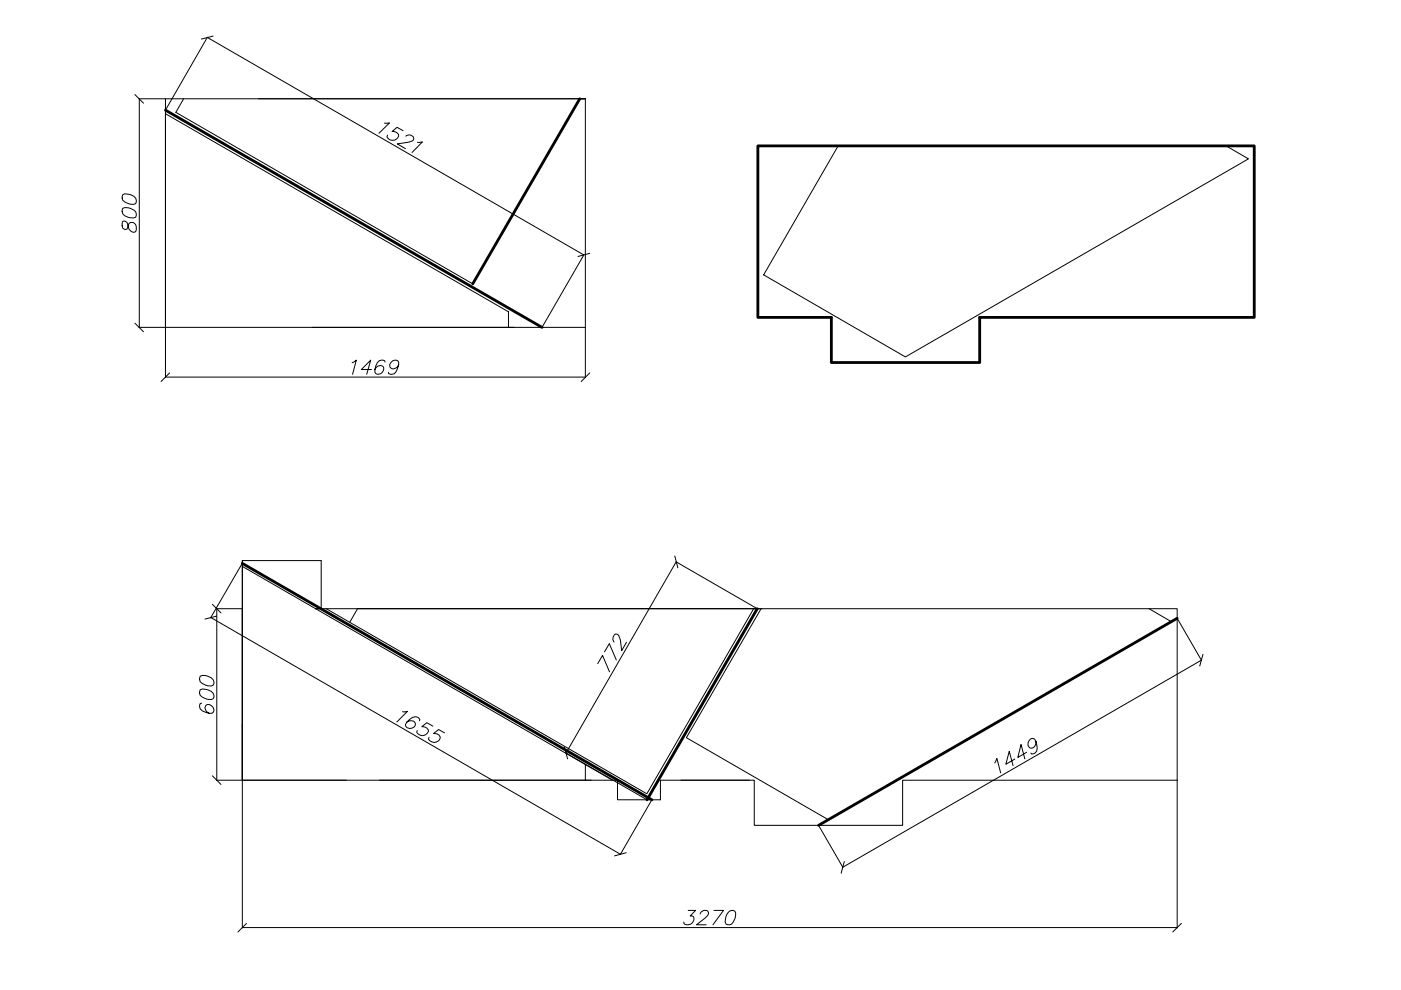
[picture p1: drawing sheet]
<svg xmlns="http://www.w3.org/2000/svg" width="297mm" height="210mm" viewBox="0 0 297 210" stroke-linecap="round" stroke-linejoin="round" font-family="sans-serif">
<g fill="none" stroke="#000" stroke-width=".21">
<path d="M44 7.9l-8.9 15.5M44 7.9l79.8 46.1M29.4 20.9h5.7M29.5 20.9v48.5M35.1 24.1l72.7 42v3.3h-72.7zM38.9 20.9l-1.6 2.9 62.9 36.4M54.8 20.9h69.3v59.1M81.5 26.1h1.1l-2.3 2.2M85.5 27.7l-1.3-.7-1.1 .9a1.18 1.18 0 0 1 1.4 1 1.31 1.31 0 0 1-1.2 .8 1.31 1.31 0 0 1-1.2-.8l.1-.3M86 28.9l.1-.1a.95 .95 0 0 1 1.1-.1 .95 .95 0 0 1 .5 1l-.3 .2-.9 .3-2.3 .3 1.8 1M88.5 30.2l1.1-.1-2.2 2.2M122.9 20.9h1.2h-89v48.5"/>
<path d="M177.7 30.9h82.3l4.7 2.8-72.7 42-30.1-17.4zM26 46.9a1.36 1.36 0 0 0 .3 1.7l.3 .1a1.32 1.32 0 0 0 .7-1.3 .93 .93 0 0 1 1.1-.2 .93 .93 0 0 1 .5 .9l-.1 1a1.09 1.09 0 0 1-1.6-1l-.2-.6a.73 .73 0 0 0-1-.6zM26 44.2a2.51 2.51 0 0 1 2.8 .7 .85 .85 0 0 1-.5 1.3 2.8 2.8 0 0 1-2.3-.9l-.1-.4zM26 41.3a2.51 2.51 0 0 1 2.8 .7 .85 .85 0 0 1-.5 1.3 3.2 3.2 0 0 1-2.3-.9l-.1-.4zM123.8 54l-8.9 15.4M29.4 69.4h5.7M35.1 69.4v10.6M35.1 80h89M66.2 69.4h57.9M74.7 76.9l.9-.5-.9 3M78.8 78.3h-2.2l2-1.9-.8 3M81.6 76.8v-.3a1.2 1.2 0 0 0-1.6 .4 2.16 2.16 0 0 0-.3 2.3 1.12 1.12 0 0 0 1.3-.2 1.12 1.12 0 0 0 .1-1.4 1.17 1.17 0 0 0-1.6 .7"/>
<path d="M84.5 77.3a1.04 1.04 0 0 1-.7 .9 1.04 1.04 0 0 1-1.1-.4 1.09 1.09 0 0 1 .5-1.3 1.09 1.09 0 0 1 1.3 .3 3.5 3.5 0 0 1-.9 2.4l-.8 .2-.4-.2v-.3M51.4 118.9v77.9M51.4 119.4l-6.8 11.6M143.3 119.1l17.3 10M143.4 119.1l-23.4 40.6M44.7 130.9l86.9 50.2M45.9 129.1h5.5M46 129.1v36.3M51.4 120.1v-1.2h16.7v10.2h-1.2h94.1M69.2 129.1l67.9 39.2 22.7-39.2M128.2 138.2l1-1.7 1.5 3.4M130.2 136.1l-.1-.1a1.02 1.02 0 0 1 .6-1.6 1.16 1.16 0 0 1 .8 1.2l.3 2.4 1-1.8"/>
<path d="M161.6 129.1h-85.8l-1.6 2.8M243.6 129.1h6v36.3M248.4 131.8l-4.8-2.7h-82.2l-15.9 27.3 30.1 17.4M249.6 131.1l5.1 8.9M254.7 140l-76 43.9M42.4 146.2a2.32 2.32 0 0 1 3 1.3l-.2 .7a2.54 2.54 0 0 1-2.8-.8l-.1-.4zM42.4 143.4a2.32 2.32 0 0 1 3 1.2l-.2 .7a2.54 2.54 0 0 1-2.8-.7l-.1-.6zM42.7 149.1l-.3 .1a1.17 1.17 0 0 0 .5 1.5 2.09 2.09 0 0 0 2.3 .3 1.11 1.11 0 0 0-.2-1.3 1.11 1.11 0 0 0-1.4-.1 1.09 1.09 0 0 0 .8 1.6M85.3 150.9l1.1-.1-2.3 2.3M88.9 152.8l.1-.3a1.1 1.1 0 0 0-1.6-.4 2.08 2.08 0 0 0-1.4 1.9 1.1 1.1 0 0 0 1.3 .4 1.1 1.1 0 0 0 .7-1.1 1.07 1.07 0 0 0-1.7-.2M91.8 154l-1.3-.8-1.1 .9a1.18 1.18 0 0 1 1.4 1 1.29 1.29 0 0 1-1.2 .9 1.29 1.29 0 0 1-1.2-.9l.1-.2M94.3 155.4l-1.3-.7-1.1 .8a.95 .95 0 0 1 1.2 .4 .95 .95 0 0 1-.2 1.2 1.3 1.3 0 0 1-2-.5l.1-.3"/>
<path d="M120 159.6l17.2 10M126.7 140.7l1-1.7 1.5 3.4M217.7 159.5l-1.9 1.1 .7-2.8 .8 3.1M219.7 157.2a1.04 1.04 0 0 1-.3 1.1 1.04 1.04 0 0 1-1.1 .2 1.09 1.09 0 0 1-.2-1.3 1.09 1.09 0 0 1 1.3-.5 3.4 3.4 0 0 1 .4 2.6l-.6 .5-.4 .1-.2-.2M45.9 165.4h27.5M80.5 165.4h50.4M124.1 162.1v3.3h-72.7v-45.3l78.5 45.3M131 165.4l-.1 4.2h9.1v-4.2h18.9M138.2 169.6l-6.7 11.6M144.3 165.4h15.6v9.6h31.5v-9.6h58.2M173.6 175l5.1 8.9M210.9 161.7l.5-.9 .8 3.1"/>
<path d="M215.2 160.9l-1.9 1.1 .7-2.7 .8 3M249.6 165.4v31.4M51.4 196.7h198.2M145.9 193h1.6l-1.2 1.2 .7 .1a1.26 1.26 0 0 1-.4 1.5 1.26 1.26 0 0 1-1.6 0v-.3M148.4 193.8l.1-.2a1 1 0 0 1 1.6-.3 1.1 1.1 0 0 1-.6 1.3l-1.8 1.5h2M151.4 193h2l-2.2 3.1M154.2 193.6a1.1 1.1 0 0 1 1.6-.4 2.54 2.54 0 0 1-.7 2.7 .88 .88 0 0 1-1.4-.4l.2-1.2z"/>
</g>
<path d="M35.1 23.4l79.8 46M122.9 20.9l-22.7 39.3M160.7 30.9h105.2v36.4h-58.2v9.6h-31.4v-9.6h-15.6zM51.4 119.5l86.8 50.1M160.6 129.1l-23.4 40.5M249.6 131.1l-76 43.9" fill="none" stroke="#000" stroke-width=".59"/>
<!-- layer: 0 -->
<g fill="none" stroke="#000" stroke-width=".21">
<path d="M45.2 7.6l-2.5 .7M28.6 20.1l1.8 1.8M125 53.7l-2.5 .7M28.6 68.5l1.8 1.8M36 79.1l-1.9 1.8M125 79.1l-1.8 1.8M143.1 117.9l.6 2.5M45 128.1l1.8 1.8M46 130.6l-2.5 .7M255 138.8l-.6 2.4M119.7 158.4l.6 2.5M45 164.5l1.8 1.8"/>
<path d="M52.3 195.8l-1.9 1.8M132.8 180.8l-2.5 .7M179 182.7l-.7 2.5M250.5 195.8l-1.8 1.8"/>
</g>
</svg>
